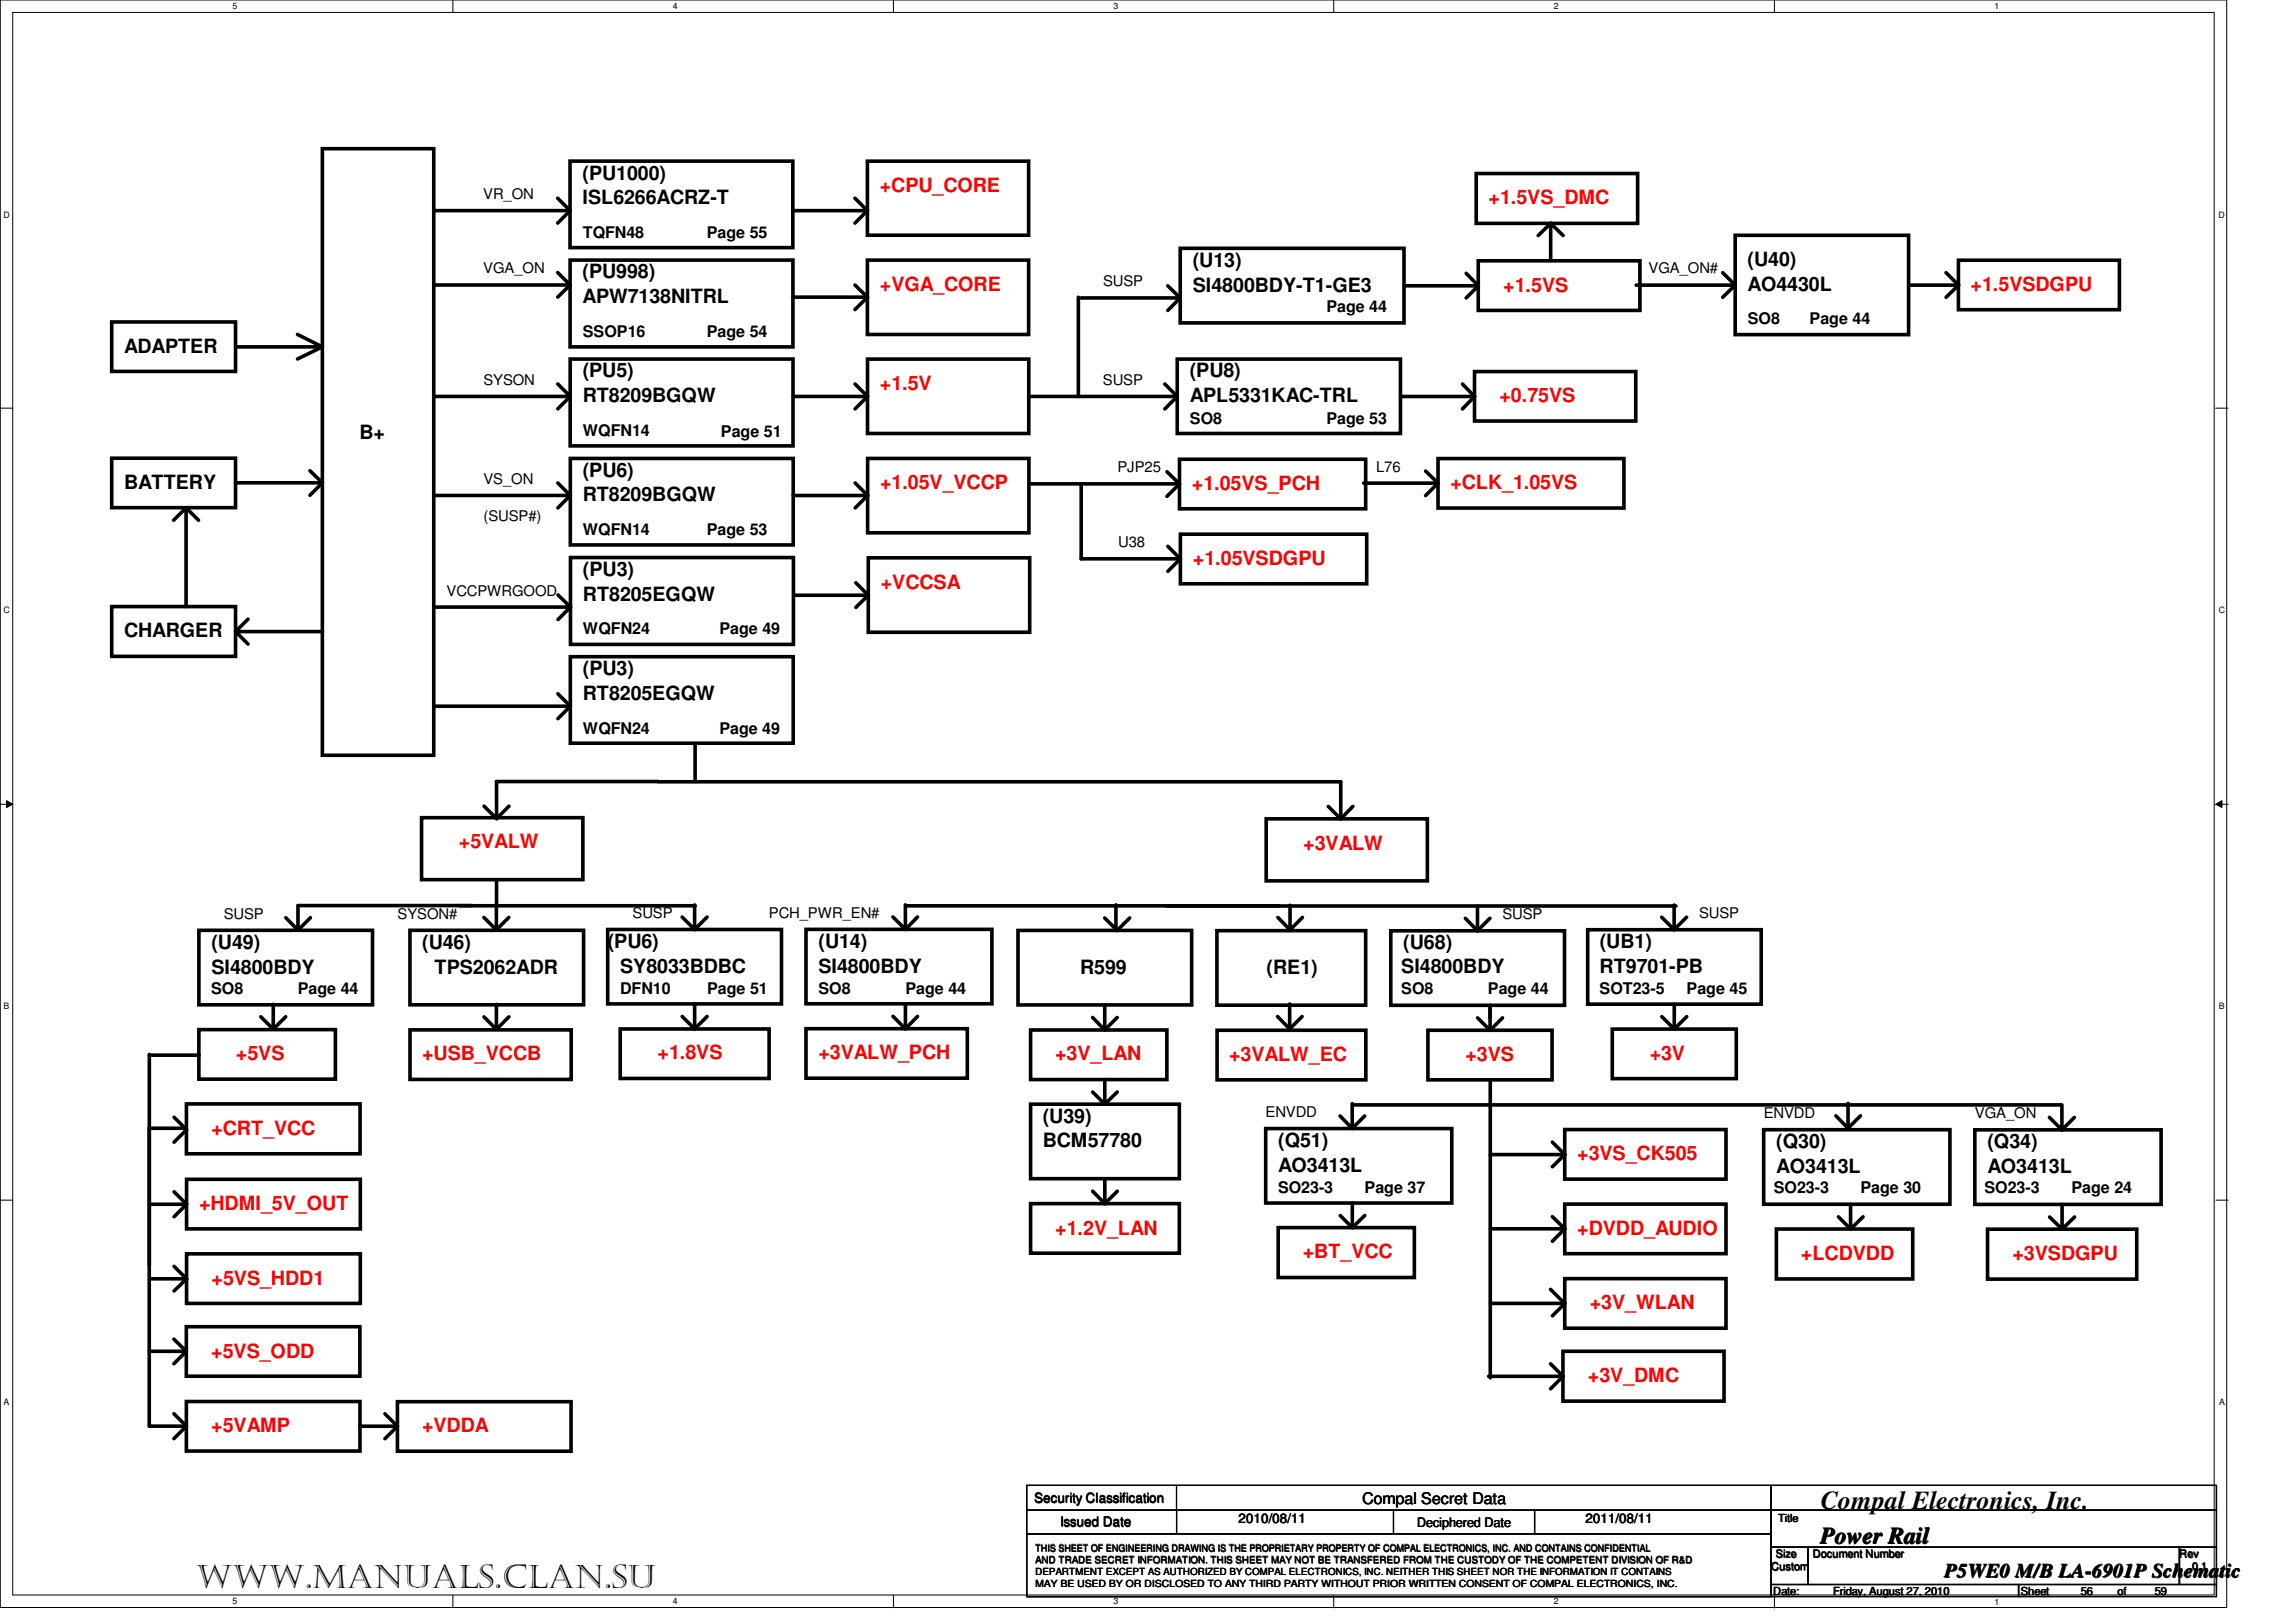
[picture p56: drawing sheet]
<svg xmlns="http://www.w3.org/2000/svg" width="297mm" height="210mm" viewBox="0 0 297 210" stroke-linecap="round" stroke-linejoin="round" font-family="sans-serif">
<defs><g id="words">
<text font-size="4.2" x="25.4" y="205.5">www.manuals.clan.su</text>
<text font-size="3.3" x="235.6" y="195.3">Compal Electronics, Inc.</text>
<text font-size="3" x="235.5" y="199.7">Power Rail</text>
<g font-size="2.6">
<text x="154.3" y="34.5">(U13)</text>
<text x="154.3" y="37.7">SI4800BDY-T1-GE3</text>
<text x="229.8" y="148.6">(Q30)</text>
<text x="257.1" y="148.6">(Q34)</text>
<text x="229.8" y="151.8">AO3413L</text>
<text x="257.1" y="151.8">AO3413L</text>
</g>
<g font-size="2.6" fill="#f00">
<text x="194.5" y="37.8">+1.5VS</text>
<text x="154.3" y="73.1">+1.05VSDGPU</text>
<text x="233" y="163">+LCDVDD</text>
<text x="260.4" y="163.1">+3VSDGPU</text>
</g>
<g font-size="2.5">
<text x="75.4" y="23.2">(PU1000)</text>
<text x="75.4" y="26.4">ISL6266ACRZ-T</text>
<text x="226.1" y="34.4">(U40)</text>
<text x="75.4" y="39.3">APW7138NITRL</text>
<text x="75.4" y="36">(PU998)</text>
<text x="226.1" y="37.7">AO4430L</text>
<text x="16.1" y="45.7">ADAPTER</text>
<text x="75.4" y="52.1">RT8209BGQW</text>
<text x="75.4" y="48.8">(PU5)</text>
<text x="153.9" y="52.1">APL5331KAC-TRL</text>
<text x="153.9" y="48.8">(PU8)</text>
<text x="46.5" y="56.8">B+</text>
<text x="16.1" y="63.3">BATTERY</text>
<text x="75.4" y="64.9">RT8209BGQW</text>
<text x="75.4" y="61.7">(PU6)</text>
<text x="75.4" y="77.8">RT8205EGQW</text>
<text x="75.4" y="74.5">(PU3)</text>
<text x="16.1" y="82.5">CHARGER</text>
<text x="75.4" y="87.4">(PU3)</text>
<text x="75.4" y="90.5">RT8205EGQW</text>
<text x="27.3" y="126">SI4800BDY</text>
<text x="27.3" y="122.8">(U49)</text>
<text x="54.6" y="122.8">(U46)</text>
<text x="78.6" y="122.7">(PU6)</text>
<text x="80.2" y="125.9">SY8033BDBC</text>
<text x="105.9" y="122.6">(U14)</text>
<text x="105.9" y="125.9">SI4800BDY</text>
<text x="181.3" y="125.9">SI4800BDY</text>
<text x="181.6" y="122.8">(U68)</text>
<text x="206.9" y="125.9">RT9701-PB</text>
<text x="207" y="122.7">(UB1)</text>
<text x="56.2" y="126">TPS2062ADR</text>
<text x="139.7" y="126">R599</text>
<text x="163.9" y="126">(RE1)</text>
<text x="134.9" y="148.5">BCM57780</text>
<text x="134.9" y="145.3">(U39)</text>
<text x="165.4" y="148.4">(Q51)</text>
<text x="165.4" y="151.6">AO3413L</text>
<text x="251.5" y="204.1">P5WE0 M/B LA-6901P Schematic</text>
</g>
<g font-size="2.5" fill="#f00">
<text x="113.8" y="24.8">+CPU_CORE</text>
<text x="192.6" y="26.4">+1.5VS_DMC</text>
<text x="113.8" y="37.6">+VGA_CORE</text>
<text x="254.9" y="37.7">+1.5VSDGPU</text>
<text x="113.8" y="50.5">+1.5V</text>
<text x="194" y="52.1">+0.75VS</text>
<text x="113.9" y="63.3">+1.05V_VCCP</text>
<text x="154.2" y="63.4">+1.05VS_PCH</text>
<text x="187.6" y="63.3">+CLK_1.05VS</text>
<text x="114" y="76.2">+VCCSA</text>
<text x="59.4" y="109.8">+5VALW</text>
<text x="168.6" y="110">+3VALW</text>
<text x="30.5" y="137.2">+5VS</text>
<text x="54.6" y="137.2">+USB_VCCB</text>
<text x="85.1" y="137.1">+1.8VS</text>
<text x="105.9" y="137.1">+3VALW_PCH</text>
<text x="136.5" y="137.2">+3V_LAN</text>
<text x="159" y="137.3">+3VALW_EC</text>
<text x="189.6" y="137.3">+3VS</text>
<text x="213.4" y="137.1">+3V</text>
<text x="27.3" y="146.8">+CRT_VCC</text>
<text x="204" y="150.2">+3VS_CK505</text>
<text x="25.7" y="156.6">+HDMI_5V_OUT</text>
<text x="136.5" y="159.8">+1.2V_LAN</text>
<text x="204.1" y="159.8">+DVDD_AUDIO</text>
<text x="27.4" y="166.3">+5VS_HDD1</text>
<text x="168.5" y="162.9">+BT_VCC</text>
<text x="205.7" y="169.4">+3V_WLAN</text>
<text x="27.3" y="175.7">+5VS_ODD</text>
<text x="205.4" y="178.9">+3V_DMC</text>
<text x="27.3" y="185.3">+5VAMP</text>
<text x="54.6" y="185.3">+VDDA</text>
</g>
<g font-size="2.1">
<text x="75.4" y="30.8">TQFN48</text>
<text x="91.4" y="30.8">Page 55</text>
<text x="171.6" y="40.4">Page 44</text>
<text x="226.1" y="42">SO8</text>
<text x="234.1" y="42">Page 44</text>
<text x="75.4" y="43.6">SSOP16</text>
<text x="91.4" y="43.6">Page 54</text>
<text x="75.4" y="56.4">WQFN14</text>
<text x="93.3" y="56.5">Page 51</text>
<text x="153.9" y="54.8">SO8</text>
<text x="171.6" y="54.8">Page 53</text>
<text x="75.4" y="69.3">WQFN14</text>
<text x="91.4" y="69.3">Page 53</text>
<text x="75.4" y="82.1">WQFN24</text>
<text x="93.1" y="82.1">Page 49</text>
<text x="75.4" y="94.9">WQFN24</text>
<text x="93.1" y="94.9">Page 49</text>
<text x="27.3" y="128.6">SO8</text>
<text x="38.5" y="128.6">Page 44</text>
<text x="80.2" y="128.6">DFN10</text>
<text x="91.5" y="128.6">Page 51</text>
<text x="105.9" y="128.6">SO8</text>
<text x="117.1" y="128.6">Page 44</text>
<text x="181.3" y="128.6">SO8</text>
<text x="192.5" y="128.6">Page 44</text>
<text x="206.9" y="128.6">SOT23-5</text>
<text x="218.2" y="128.6">Page 45</text>
<text x="165.3" y="154.3">SO23-3</text>
<text x="176.5" y="154.3">Page 37</text>
<text x="229.5" y="154.3">SO23-3</text>
<text x="240.7" y="154.3">Page 30</text>
<text x="256.7" y="154.3">SO23-3</text>
<text x="268" y="154.3">Page 24</text>
<text x="176.2" y="194.6">Compal Secret Data</text>
</g>
<g font-size="1.9">
<text x="62.5" y="25.7">VR_ON</text>
<text x="62.5" y="35.4">VGA_ON</text>
<text x="213.3" y="35.4">VGA_ON#</text>
<text x="142.7" y="37">SUSP</text>
<text x="62.5" y="49.8">SYSON</text>
<text x="142.7" y="49.8">SUSP</text>
<text x="62.5" y="62.6">VS_ON</text>
<text x="144.6" y="61.1">PJP25</text>
<text x="178" y="61">L76</text>
<text x="62.6" y="67.4">(SUSP#)</text>
<text x="144.7" y="70.8">U38</text>
<text x="57.8" y="77.1">VCCPWRGOOD</text>
<text x="29" y="118.9">SUSP</text>
<text x="51.4" y="118.9">SYSON#</text>
<text x="81.8" y="118.8">SUSP</text>
<text x="99.5" y="118.8">PCH_PWR_EN#</text>
<text x="194.4" y="119">SUSP</text>
<text x="219.8" y="118.8">SUSP</text>
<text x="163.7" y="144.5">ENVDD</text>
<text x="228.2" y="144.7">ENVDD</text>
<text x="255.5" y="144.7">VGA_ON</text>
</g>
<g font-size="1.7">
<text x="133.8" y="194.4">Security Classification</text>
<text x="137.1" y="197.5">Issued Date</text>
<text x="160.2" y="197">2010/08/11</text>
<text x="183.3" y="197.6">Deciphered Date</text>
<text x="205.1" y="197">2011/08/11</text>
</g>
<g font-size="1.4">
<text x="230" y="196.9">Title</text>
<text x="229.1" y="203.2">Custom</text>
<text x="229.7" y="201.5">Size</text>
<text x="234.5" y="201.5">Document Number</text>
<text x="281.9" y="201.5">Rev</text>
<text x="283.6" y="203.2">0.1</text>
<text x="229.4" y="206.4">Date:</text>
<text x="237.1" y="206.4">Friday, August 27, 2010</text>
<text x="261.4" y="206.4">Sheet</text>
<text x="269.1" y="206.4">56</text>
<text x="273.9" y="206.4">of</text>
<text x="278.7" y="206.4">59</text>
</g>
<g font-size="1.3">
<text x="133.9" y="203.8">DEPARTMENT EXCEPT AS AUTHORIZED BY COMPAL ELECTRONICS, INC. NEITHER THIS SHEET NOR THE INFORMATION IT CONTAINS</text>
<text x="133.9" y="200.8">THIS SHEET OF ENGINEERING DRAWING IS THE PROPRIETARY PROPERTY OF COMPAL ELECTRONICS, INC. AND CONTAINS CONFIDENTIAL</text>
<text x="133.9" y="202.3">AND TRADE SECRET INFORMATION. THIS SHEET MAY NOT BE TRANSFERED FROM THE CUSTODY OF THE COMPETENT DIVISION OF R&amp;D</text>
<text x="133.9" y="205.3">MAY BE USED BY OR DISCLOSED TO ANY THIRD PARTY WITHOUT PRIOR WRITTEN CONSENT OF COMPAL ELECTRONICS, INC.</text>
</g>
<g font-size="1.1">
<text x="30.1" y="1.1">5</text>
<text x="87" y="1.1">4</text>
<text x="144" y="1.1">3</text>
<text x="201" y="1.1">2</text>
<text x="258" y="1.1">1</text>
<text x=".5" y="28.2">D</text>
<text x="287" y="28.2">D</text>
<text x=".5" y="79.4">C</text>
<text x="287" y="79.4">C</text>
<text x=".5" y="130.6">B</text>
<text x="287.1" y="130.6">B</text>
<text x=".5" y="181.9">A</text>
<text x="287.1" y="181.9">A</text>
<text x="30.1" y="207.6">5</text>
<text x="87" y="207.6">4</text>
<text x="144" y="207.6">3</text>
<text x="201" y="207.6">2</text>
<text x="258" y="207.6">1</text>
</g>
</g></defs>
<path d="M1.6 1.6h284.9v204.8h-284.9zM288.1 0h-288.1v208M288.1 0v208h-288" fill="none" stroke="#000" stroke-width=".13"/>
<g fill="#fff">
<path d="M30.1 .2h.6v1.2h-.6z"/>
<path d="M30.1 206.6h.6v1.2h-.6z"/>
</g>
<path d="M58.6 0v1.6M58.6 206.4v1.6" fill="none" stroke="#000" stroke-width=".13"/>
<g fill="#fff">
<path d="M87 .2h.6v1.2h-.6z"/>
<path d="M87 206.6h.6v1.2h-.6z"/>
</g>
<path d="M115.6 0v1.6M115.6 206.5v1.6" fill="none" stroke="#000" stroke-width=".13"/>
<g fill="#fff">
<path d="M144 .2h.6v1.2h-.6z"/>
<path d="M144 206.6h.6v1.2h-.6z"/>
</g>
<path d="M172.5 0v1.6M172.5 206.5v1.6" fill="none" stroke="#000" stroke-width=".13"/>
<g fill="#fff">
<path d="M201 .2h.6v1.2h-.6z"/>
<path d="M201 206.7h.6v1.1h-.6z"/>
</g>
<path d="M229.6 0v1.6M229.6 206.5v1.6" fill="none" stroke="#000" stroke-width=".13"/>
<g fill="#fff">
<path d="M258 .2h.6v1.2h-.6z"/>
<path d="M258 206.7h.6v1.1h-.6z"/>
<path d="M.5 27.2h.7v1.2h-.7z"/>
<path d="M287 27.2h.8v1.2h-.8z"/>
<path d="M.5 78.4h.7v1.2h-.7z"/>
<path d="M287.1 78.4h.7v1.2h-.7z"/>
</g>
<path d="M0 52.8h1.6M286.6 52.8h1.6" fill="none" stroke="#000" stroke-width=".13"/>
<g fill="#fff">
<path d="M.5 129.7h.7v1.1h-.7z"/>
<path d="M287.1 129.7h.7v1.1h-.7z"/>
</g>
<path d="M0 104.1h1.6M.8 103.6l.8 .5-.8 .4zM286.7 104.1h1.6M286.7 104.1l.8-.5v.9z" fill="none" stroke="#000" stroke-width=".13"/>
<path d="M.8 103.6l.8 .5-.8 .4zM286.7 104.1l.8-.5v.9z" fill="#000"/>
<g fill="#fff">
<path d="M.5 180.9h.7v1.2h-.7z"/>
<path d="M287.1 180.9h.7v1.2h-.7z"/>
</g>
<g fill="none" stroke="#000" stroke-width=".13">
<path d="M0 155.3h1.6M286.7 155.3h1.6M132.8 192.2h96.3v3.2h-96.3zM132.8 195.4h96.3v3.1h-96.3zM132.8 198.5h96.3v8.1h-96.3zM132.9 198.5h96.2v8.1h-96.2zM132.9 192.2h96.2v3.3h-96.2zM132.9 195.5h96.2v3h-96.2zM132.9 198.5h96.3v8.2h-96.3zM152.2 192.2v3.2M152.2 195.4v3.1M152.2 192.2v6.3"/>
<path d="M180.2 195.4v3.1M180.3 195.5v3M198.5 195.4v3.1M198.5 195.5v3M198.6 195.5v3M229.1 192.2h57.6v3.2h-57.6zM229.1 195.4h57.6v4.8h-57.6zM229.1 192.2h57.7v3.3h-57.7zM229.1 195.5h57.7v4.7h-57.7zM229.1 200.2h4.8v4.8h-4.8zM229.1 205h32v1.6h-32zM229.1 200.2h4.8v4.9h-4.8z"/>
<path d="M229.1 205.1h32.1v1.5h-32.1zM233.9 200.2h48v4.8h-48zM233.9 200.2h48.1v4.9h-48.1zM261.1 205h25.6v1.6h-25.6zM261.2 205.1h25.5v1.5h-25.5zM261.2 205.1h25.6v1.5h-25.6zM281.9 200.2h4.8v4.8h-4.8zM282 200.2h4.7v4.9h-4.7zM282 200.2h4.8v4.9h-4.8z"/>
</g>
<g fill="none" stroke="#000" stroke-width=".47">
<path d="M41.7 19.2h14.4v78.5h-14.4zM56.1 27.3h17.7M56.1 36.9h17.7M72.1 25.6l1.7 1.7M72.1 35.3l1.7 1.6M73.7 20.9h28.9v11.1h-28.9zM73.8 33.7h28.8v11.2h-28.8zM73.8 27.3l-1.7 1.6M73.8 36.9l-1.7 1.6M102.6 27.3h9.6M102.6 38.5h9.6M110.6 25.6l1.6 1.7"/>
<path d="M110.6 36.9l1.6 1.6M112.2 27.3l-1.6 1.6M112.2 20.9h20.9v9.5h-20.9zM112.2 33.7h20.9v9.6h-20.9zM112.2 38.5l-1.6 1.6M139.5 38.5v12.8M139.9 38.6h12.8M151.1 37l1.6 1.6M152.7 32.1h28.9v9.7h-28.9zM152.7 38.6l-1.6 1.6M181.6 37h9.7M189.7 35.4l1.6 1.6"/>
<path d="M191 22.5h20.9v6.4h-20.9zM191.2 33.8h21v6.4h-21zM191.3 37l-1.6 1.6M200.6 28.9v4.8M200.6 28.9l1.6 1.6M200.6 28.9l-1.6 1.6M211.7 36.9h12.8M222.9 35.3l1.6 1.6M224.5 30.5h22.4v12.8h-22.4zM224.5 36.9l-1.6 1.6M246.9 36.9h6.5M251.8 35.3l1.6 1.6"/>
<path d="M253.4 33.7h20.8v6.4h-20.8zM253.4 36.9l-1.6 1.6M14.4 41.7h16.1v6.4h-16.1zM14.4 59.3h16.1v6.4h-16.1zM38.5 43.3l3.2 1.6h-11.2M41.7 44.9l-3.2 1.6M56.1 51.3h17.7M72.2 49.7l1.6 1.6M73.8 46.5h28.8v11.2h-28.8zM73.8 51.3l-1.6 1.6M73.8 59.3h28.8v11.2h-28.8zM102.6 51.3h9.6"/>
<path d="M110.6 49.7l1.6 1.6M112.2 51.3l-1.6 1.6M112.2 46.5h20.9v9.6h-20.9zM112.2 59.3h20.9v9.7h-20.9zM133.1 51.3h19.2M150.7 49.7l1.6 1.6M152.3 46.5h28.9v9.6h-28.9zM152.3 51.3l-1.6 1.6M152.6 59.4h24.1v6.4h-24.1zM181.2 51.3h9.6M186 59.3h24.1v6.4h-24.1zM189.2 49.7l1.6 1.6"/>
<path d="M190.8 48.1h20.8v6.4h-20.8zM190.8 51.3l-1.6 1.6M14.4 78.5h16.1v6.4h-16.1zM22.5 67.3l1.6-1.6 1.6 1.6M24.1 65.7v12.8M40.1 60.9l1.6 1.6h-11.2M41.7 62.5l-1.6 1.6M56.1 64.1h17.7M56.2 78.6h17.6M72.2 62.5l1.6 1.6M72.2 77l1.6 1.6M73.8 64.1l-1.6 1.6"/>
<path d="M73.8 72.2h28.8v11.2h-28.8zM73.8 78.6l-1.6 1.6M102.6 64.1h9.7M102.7 77h9.6M110.6 62.5l1.6 1.6-1.6 1.6M110.7 75.4l1.6 1.6M112.3 72.2h20.9v9.6h-20.9zM112.3 77l-1.6 1.6M133.3 62.6h19.3M139.9 72.3h12.8M139.9 62.7v9.6M151 61l1.6 1.6"/>
<path d="M151.1 70.7l1.6 1.6M152.6 62.6l-1.6 1.6M152.7 72.3l-1.6 1.6M152.7 69.1h24.1v6.4h-24.1zM176.4 62.5h9.6M184.4 61l1.6 1.5M186 62.5l-1.6 1.6M30.5 81.7h11.2M32.1 80.1l-1.6 1.6 1.6 1.6M56.1 91.4h17.7M72.2 89.8l1.6 1.6M73.8 85h28.8v11.2h-28.8z"/>
<path d="M73.8 91.4l-1.6 1.6M89.9 96.3v4.8M37 118.8l1.6 1.6M40.2 118.8l-1.6 1.6M54.5 105.8h20.9v8h-20.9zM59.5 117.2h30.4M61.1 117.2h-22.5v3.2M62.6 118.7l1.6 1.6M62.6 104.3l1.6 1.6M64.2 117.2v3.1M64.2 114v3.2M65.8 118.7l-1.6 1.6"/>
<path d="M65.9 104.3l-1.7 1.6M85.1 101.1h-20.9v4.8M85.2 101.2h88.3v4.8M88.3 118.7l1.6 1.6M89.9 117.1v3.2M91.5 118.7l-1.6 1.6M115.5 118.7l1.6 1.6M117.1 117.1v3.2M117.3 117.2h48.1M118.7 118.7l-1.6 1.6M142.9 118.8l1.6 1.6 1.6-1.6M144.4 117.1v3.2"/>
<path d="M151 117.2h65.8M163.8 106h20.9v8h-20.9zM165.3 118.7l1.6 1.6M166.9 117.2v3.1M168.5 118.7l-1.6 1.6M171.8 104.4l1.7 1.6M175 104.4l-1.5 1.6M189.6 118.8l1.5 1.7M191.1 117.3v3.2M192.8 118.8l-1.7 1.7M215 118.7l1.6 1.6M216.6 117.1v3.2"/>
<path d="M218.2 118.7l-1.6 1.6M19.3 136.4v27.4M19.3 136.5h6.5M25.7 133.2h17.7v6.5h-17.7zM25.7 120.4h22.5v9.6h-22.5zM33.7 131.6l1.7 1.6M35.4 130v3.2M37 131.6l-1.6 1.6M53 120.4h22.5v9.6h-22.5zM53 133.3h20.9v6.4h-20.9zM62.6 131.6l1.6 1.6M64.2 130v3.2"/>
<path d="M65.8 131.6l-1.6 1.6M78.6 120.3h22.5v9.6h-22.5zM80.2 133.2h19.3v6.4h-19.3zM88.3 131.5l1.6 1.7M89.9 129.9v3.3M91.5 131.5l-1.6 1.7M104.3 133.1h20.8v6.4h-20.8zM104.3 120.3h24v9.6h-24zM115.5 131.5l1.6 1.6M117.1 129.9v3.2M118.7 131.5l-1.6 1.6M131.7 120.4h22.5v9.6h-22.5z"/>
<path d="M133.3 133.3h17.7v6.4h-17.7zM141.4 131.7l1.5 1.6M142.9 130.1v3.2M142.9 139.7v3.2M144.5 131.7l-1.6 1.6M157.4 120.4h19.3v9.7h-19.3zM157.5 133.3h19.2v6.4h-19.2zM165.3 131.5l1.5 1.7M166.8 129.9v3.3M168.5 131.5l-1.7 1.7M179.9 120.5h22.5v9.6h-22.5zM184.7 133.3h16.1v6.4h-16.1z"/>
<path d="M191.2 131.7l1.6 1.6M192.8 131.7v-1.6v3.2M192.8 139.8v38.5M194.4 131.7l-1.6 1.6M205.4 120.3h22.5v9.6h-22.5zM208.6 133.2h16v6.4h-16zM215 131.6l1.6 1.6M216.6 129.9v3.3M218.2 131.6l-1.6 1.6M19.3 155.8h4.8M22.5 144.6l1.6 1.6-1.6 1.6M22.5 154.2l1.6 1.6"/>
<path d="M24.1 146h-4.8v38.5M24.1 142.9h22.5v6.4h-22.5zM24.1 152.6h22.5v6.4h-22.5zM24.1 155.8l-1.6 1.7M133.3 142.9h19.3v9.6h-19.3zM133.3 155.8h19.3v6.4h-19.3zM141.4 141.3l1.5 1.6M141.4 154.2l1.5 1.6M142.9 152.5v3.3M144.5 141.3l-1.6 1.6M144.5 154.2l-1.6 1.6M163.7 146h24.1v9.7h-24.1z"/>
<path d="M165.4 158.9h17.6v6.4h-17.6zM173.4 144.4l1.5 1.6M173.4 157.3l1.6 1.6M174.9 142.8v3.2M175 155.7v3.2M175.2 143h91.6v3.2M176.6 144.4l-1.7 1.6M176.6 157.3l-1.6 1.6M192.8 149.4h9.6M192.8 159h9.6M200.8 147.8l1.6 1.6M200.8 157.4l1.6 1.6"/>
<path d="M202.4 146.2h20.9v6.4h-20.9zM202.4 155.8h20.9v6.4h-20.9zM202.4 149.4l-1.6 1.6M202.4 159l-1.6 1.6M228.2 146.2h24.1v9.6h-24.1zM229.8 159h17.7v6.5h-17.7zM237.5 144.4l1.6 1.6M237.8 157.5l1.6 1.5M239.1 142.8v3.2M239.4 155.9v3.1M240.7 144.4l-1.6 1.6M241 157.5l-1.6 1.5"/>
<path d="M255.5 146.2h24.1v9.7h-24.1zM257.1 159.1h19.3v6.4h-19.3zM265.1 144.6l1.7 1.6M265.2 157.5l1.6 1.6M266.8 155.9v3.2M268.4 144.6l-1.6 1.6M268.4 157.5l-1.6 1.6M19.3 174.9h4.8M19.3 165.5h4.8M22.5 173.3l1.6 1.6M22.5 163.9l1.6 1.6M24.1 174.9l-1.6 1.6"/>
<path d="M24.1 171.7h22.5v6.4h-22.5zM24.1 162.3h22.5v6.4h-22.5zM24.1 165.5l-1.6 1.6M192.6 178.1h9.6M192.8 168.7h9.7l-1.7 1.6M200.6 166.9l1.6 1.6M200.6 176.5l1.6 1.6M202.2 174.9h20.8v6.4h-20.8zM202.2 178.1l-1.6 1.6M202.4 165.5h20.9v6.4h-20.9zM19.3 184.6h4.8M22.5 182.9l1.6 1.7"/>
<path d="M24.1 181.4h22.5v6.4h-22.5zM24.1 184.6l-1.6 1.6M46.6 184.6h4.8M49.8 183l1.6 1.6M51.4 184.6l-1.6 1.6M51.4 181.4h22.5v6.4h-22.5z"/>
</g>
<use href="#words"/>
</svg>
